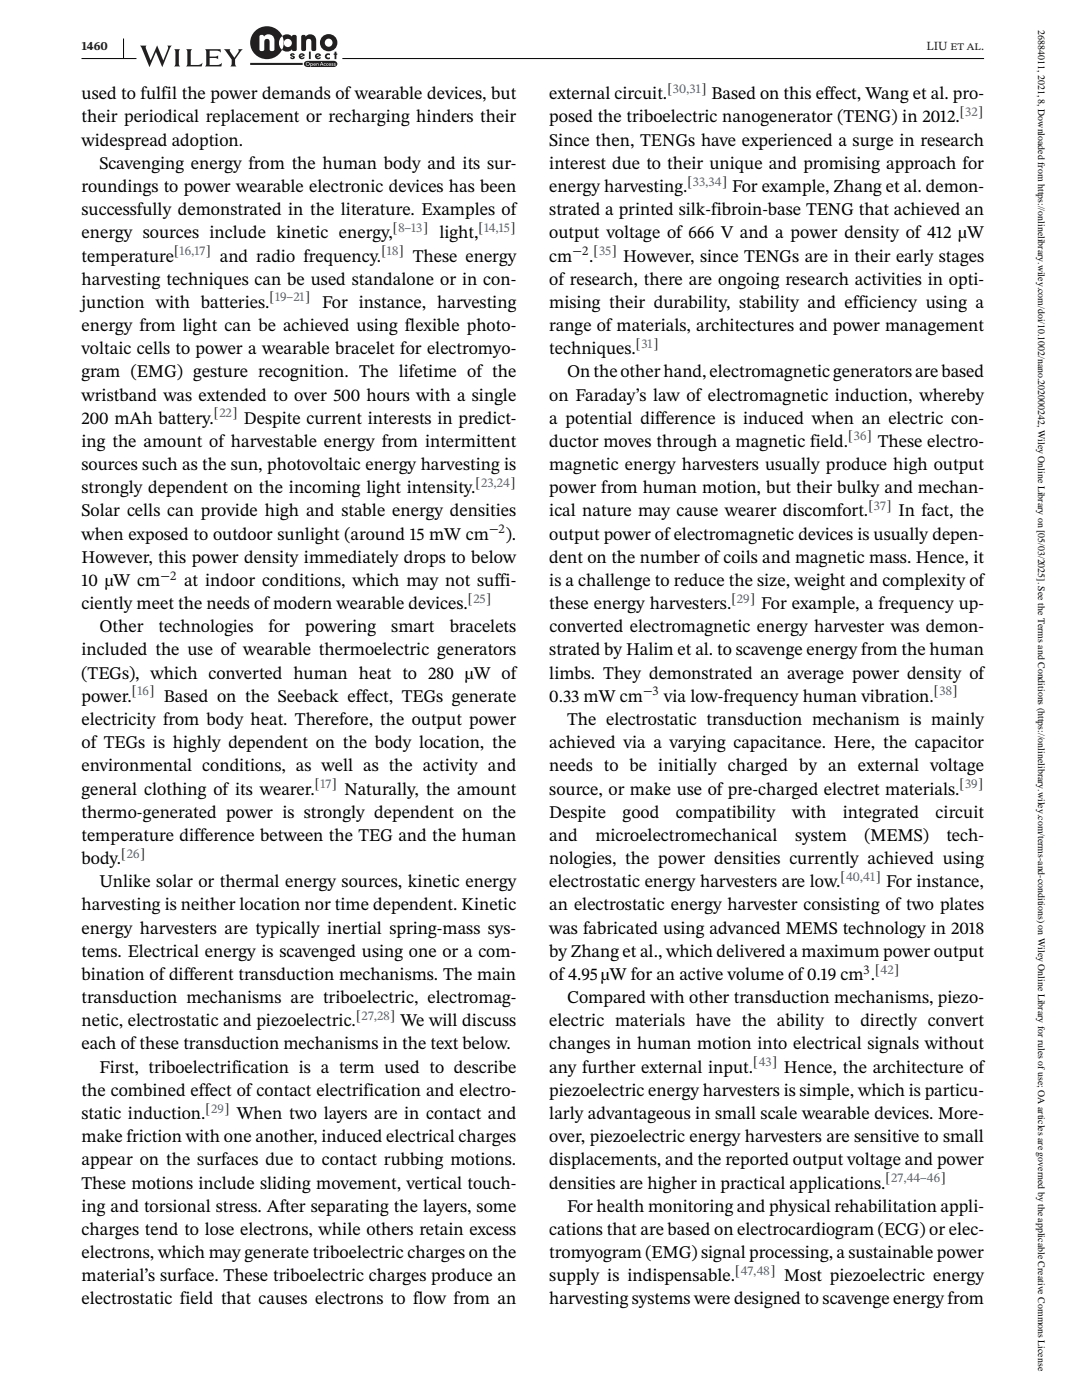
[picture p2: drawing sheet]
<svg xmlns="http://www.w3.org/2000/svg" width="210mm" height="276mm" viewBox="0 0 210 276" stroke-linecap="round" stroke-linejoin="round" font-family="sans-serif">
<defs><g id="words">
<g font-size="3.5">
<text x="16.1" y="19.6">used to fulfil the power demands of wearable devices, but</text>
<text x="108.2" y="19.6">external circuit.</text>
<text x="140.2" y="19.6">Based on this effect, Wang et al. pro-</text>
<text x="16.1" y="24.1">their periodical replacement or recharging hinders their</text>
<text x="16.1" y="28.7">widespread adoption.</text>
<text x="108.2" y="24.1">posed the triboelectric nanogenerator (TENG) in 2012.</text>
<text x="108.2" y="28.7">Since then, TENGs have experienced a surge in research</text>
<text x="19.6" y="33.3">Scavenging energy from the human body and its sur-</text>
<text x="108.2" y="33.3">interest due to their unique and promising approach for</text>
<text x="16.1" y="37.8">roundings to power wearable electronic devices has been</text>
<text x="108.2" y="37.8">energy harvesting.</text>
<text x="144.2" y="37.8">For example, Zhang et al. demon-</text>
<text x="16.1" y="42.4">successfully demonstrated in the literature. Examples of</text>
<text x="16.1" y="47">energy sources include kinetic energy,</text>
<text x="86.6" y="47">light,</text>
<text x="108.2" y="42.4">strated a printed silk-fibroin-base TENG that achieved an</text>
<text x="108.2" y="47">output voltage of 666 V and a power density of 412 µW</text>
<text x="16.1" y="51.6">temperature</text>
<text x="43.3" y="51.6">and radio frequency.</text>
<text x="81.3" y="51.6">These energy</text>
<text x="108.2" y="51.6">cm</text>
<text x="116.1" y="51.6">.</text>
<text x="122.7" y="51.6">However, since TENGs are in their early stages</text>
<text x="16.1" y="56.1">harvesting techniques can be used standalone or in con-</text>
<text x="108.2" y="56.1">of research, there are ongoing research activities in opti-</text>
<text x="16.1" y="60.7">junction with batteries.</text>
<text x="16.1" y="65.3">energy from light can be achieved using flexible photo-</text>
<text x="63.5" y="60.7">For instance, harvesting</text>
<text x="108.2" y="60.7">mising their durability, stability and efficiency using a</text>
<text x="108.2" y="65.3">range of materials, architectures and power management</text>
<text x="16.1" y="69.8">voltaic cells to power a wearable bracelet for electromyo-</text>
<text x="108.2" y="69.8">techniques.</text>
<text x="16.1" y="74.4">gram (EMG) gesture recognition. The lifetime of the</text>
<text x="111.7" y="74.4">Ontheotherhand,electromagneticgeneratorsarebased</text>
<text x="16.1" y="79">wristband was extended to over 500 hours with a single</text>
<text x="16.1" y="83.5">200 mAh battery.</text>
<text x="48.1" y="83.5">Despite current interests in predict-</text>
<text x="108.2" y="79">on Faraday’s law of electromagnetic induction, whereby</text>
<text x="108.2" y="83.5">a potential difference is induced when an electric con-</text>
<text x="16.1" y="88.1">ing the amount of harvestable energy from intermittent</text>
<text x="108.2" y="88.1">ductor moves through a magnetic field.</text>
<text x="172.9" y="88.1">These electro-</text>
<text x="16.1" y="92.7">sources such as the sun, photovoltaic energy harvesting is</text>
<text x="108.2" y="92.7">magnetic energy harvesters usually produce high output</text>
<text x="16.1" y="101.8">Solar cells can provide high and stable energy densities</text>
<text x="16.1" y="97.2">strongly dependent on the incoming light intensity.</text>
<text x="108.2" y="97.2">power from human motion, but their bulky and mechan-</text>
<text x="108.2" y="101.8">ical nature may cause wearer discomfort.</text>
<text x="177" y="101.8">In fact, the</text>
<text x="16.1" y="106.4">when exposed to outdoor sunlight (around 15 mW cm</text>
<text x="99.6" y="106.4">).</text>
<text x="108.2" y="106.4">output power ofelectromagnetic devices is usually depen-</text>
<text x="16.1" y="111">However, this power density immediately drops to below</text>
<text x="108.2" y="111">dent on the number of coils and magnetic mass. Hence, it</text>
<text x="16.1" y="115.5">10 µW cm</text>
<text x="36.3" y="115.5">at indoor conditions, which may not suffi-</text>
<text x="108.2" y="115.5">is a challenge to reduce the size, weight and complexity of</text>
<text x="16.1" y="120.1">ciently meet the needs ofmodern wearable devices.</text>
<text x="19.6" y="124.7">Other</text>
<text x="31.2" y="124.7">technologies</text>
<text x="52.9" y="124.7">for</text>
<text x="60.1" y="124.7">powering</text>
<text x="77.1" y="124.7">smart</text>
<text x="88.6" y="124.7">bracelets</text>
<text x="108.2" y="120.1">these energy harvesters.</text>
<text x="108.2" y="124.7">converted electromagnetic energy harvester was demon-</text>
<text x="149.9" y="120.1">For example, a frequency up-</text>
<text x="16.1" y="129.2">included the use of wearable thermoelectric generators</text>
<text x="108.2" y="129.2">strated by Halim et al. to scavenge energy from the human</text>
<text x="16.1" y="133.8">(TEGs), which converted human heat to 280 µW of</text>
<text x="108.2" y="133.8">limbs. They demonstrated an average power density of</text>
<text x="16.1" y="142.9">electricity from body heat. Therefore, the output power</text>
<text x="16.1" y="138.4">power.</text>
<text x="32.3" y="138.4">Based on the Seeback effect, TEGs generate</text>
<text x="108.2" y="138.4">0.33 mW cm</text>
<text x="111.7" y="142.9">The electrostatic transduction mechanism is mainly</text>
<text x="130.8" y="138.4">via low-frequency human vibration.</text>
<text x="16.1" y="147.5">of TEGs is highly dependent on the body location, the</text>
<text x="108.2" y="147.5">achieved via a varying capacitance. Here, the capacitor</text>
<text x="16.1" y="152.1">environmental conditions, as well as the activity and</text>
<text x="108.2" y="152.1">needs to be initially charged by an external voltage</text>
<text x="16.1" y="156.6">general clothing of its wearer.</text>
<text x="16.1" y="161.2">thermo-generated power is strongly dependent on the</text>
<text x="67.9" y="156.6">Naturally, the amount</text>
<text x="108.2" y="161.2">Despite</text>
<text x="108.2" y="156.6">source, or make use of pre-charged electret materials.</text>
<text x="122.7" y="161.2">good</text>
<text x="133.1" y="161.2">compatibility</text>
<text x="156" y="161.2">with</text>
<text x="166" y="161.2">integrated</text>
<text x="184.3" y="161.2">circuit</text>
<text x="16.1" y="165.8">temperature difference between the TEG and the human</text>
<text x="108.2" y="165.8">and</text>
<text x="117.3" y="165.8">microelectromechanical</text>
<text x="156.6" y="165.8">system</text>
<text x="170.3" y="165.8">(MEMS)</text>
<text x="186.4" y="165.8">tech-</text>
<text x="16.1" y="170.3">body.</text>
<text x="108.2" y="170.3">nologies, the power densities currently achieved using</text>
<text x="16.1" y="179.5">harvesting is neither location nor time dependent. Kinetic</text>
<text x="19.6" y="174.9">Unlike solar or thermal energy sources, kinetic energy</text>
<text x="108.2" y="174.9">electrostatic energy harvesters are low.</text>
<text x="108.2" y="179.5">an electrostatic energy harvester consisting of two plates</text>
<text x="174.6" y="174.9">For instance,</text>
<text x="16.1" y="184.1">energy harvesters are typically inertial spring-mass sys-</text>
<text x="108.2" y="184.1">was fabricated using advanced MEMS technology in 2018</text>
<text x="16.1" y="188.6">tems. Electrical energy is scavenged using one or a com-</text>
<text x="108.2" y="188.6">by Zhang et al., which delivered a maximum power output</text>
<text x="16.1" y="193.2">bination of different transduction mechanisms. The main</text>
<text x="16.1" y="197.8">transduction mechanisms are triboelectric, electromag-</text>
<text x="108.2" y="193.2">of4.95µW for an active volume of0.19 cm .</text>
<text x="111.7" y="197.8">Compared with other transduction mechanisms, piezo-</text>
<text x="16.1" y="202.3">netic, electrostatic and piezoelectric.</text>
<text x="78.9" y="202.3">We will discuss</text>
<text x="108.2" y="202.3">electric materials have the ability to directly convert</text>
<text x="16.1" y="206.9">each ofthese transduction mechanisms in the text below.</text>
<text x="108.2" y="206.9">changes in human motion into electrical signals without</text>
<text x="19.6" y="211.5">First, triboelectrification is a term used to describe</text>
<text x="108.2" y="211.5">any further external input.</text>
<text x="154.4" y="211.5">Hence, the architecture of</text>
<text x="16.1" y="216">the combined effect of contact electrification and electro-</text>
<text x="16.1" y="220.6">static induction.</text>
<text x="46.6" y="220.6">When two layers are in contact and</text>
<text x="108.2" y="216">piezoelectric energy harvesters is simple, which is particu-</text>
<text x="108.2" y="220.6">larly advantageous in small scale wearable devices. More-</text>
<text x="16.1" y="225.2">make friction with one another, induced electrical charges</text>
<text x="108.2" y="225.2">over, piezoelectric energy harvesters are sensitive to small</text>
<text x="16.1" y="229.7">appear on the surfaces due to contact rubbing motions.</text>
<text x="108.2" y="229.7">displacements, and the reported output voltage and power</text>
<text x="16.1" y="234.3">These motions include sliding movement, vertical touch-</text>
<text x="16.1" y="238.9">ing and torsional stress. After separating the layers, some</text>
<text x="108.2" y="234.3">densities are higher in practical applications.</text>
<text x="111.7" y="238.9">For health monitoring and physical rehabilitation appli-</text>
<text x="16.1" y="243.5">charges tend to lose electrons, while others retain excess</text>
<text x="108.2" y="243.5">cations that are based on electrocardiogram (ECG) or elec-</text>
<text x="16.1" y="248">electrons, which may generate triboelectric charges on the</text>
<text x="108.2" y="248">tromyogram (EMG) signal processing, a sustainable power</text>
<text x="16.1" y="252.6">material’s surface. These triboelectric charges produce an</text>
<text x="16.1" y="257.2">electrostatic field that causes electrons to flow from an</text>
<text x="108.2" y="252.6">supply is indispensable.</text>
<text x="108.2" y="257.2">harvesting systems were designed to scavenge energy from</text>
<text x="154.5" y="252.6">Most piezoelectric energy</text>
</g>
<g font-size="2.6" fill="#231f20">
<text x="131.5" y="18.3">[30,31]</text>
<text x="189.1" y="22.9">[32]</text>
<text x="135.4" y="36.6">[33,34]</text>
<text x="77.4" y="45.7">[8–13]</text>
<text x="94.3" y="45.7">[14,15]</text>
<text x="34.3" y="50.3">[16,17]</text>
<text x="75.1" y="50.3">[18]</text>
<text x="112.8" y="50.3">−2 [35]</text>
<text x="53.1" y="59.4">[19–21]</text>
<text x="125.3" y="68.6">[31]</text>
<text x="42.1" y="82.3">[22]</text>
<text x="167.1" y="86.8">[36]</text>
<text x="93.7" y="96">[23,24]</text>
<text x="171.1" y="100.5">[37]</text>
<text x="96.3" y="105.1">−2</text>
<text x="31.6" y="114.3">−2</text>
<text x="92.2" y="118.8">[25]</text>
<text x="144.1" y="118.8">[29]</text>
<text x="26" y="137.1">[16]</text>
<text x="126.7" y="137.1">−3</text>
<text x="184" y="137.1">[38]</text>
<text x="62" y="155.4">[17]</text>
<text x="189" y="155.4">[39]</text>
<text x="23.9" y="169.1">[26]</text>
<text x="165.6" y="173.7">[40,41]</text>
<text x="170.1" y="191.9">3 [42]</text>
<text x="70.1" y="201.1">[27,28]</text>
<text x="148.4" y="210.2">[43]</text>
<text x="40.5" y="219.3">[29]</text>
<text x="174.5" y="233">[27,44–46]</text>
<text x="144.8" y="251.3">[47,48]</text>
</g>
<g font-size="2.5" fill="#231f20">
<text x="16.1" y="9.9">1460</text>
<text x="182.5" y="9.9">LIU et al.</text>
</g>
<text font-size="1.9" x="204.5" y="6" transform="rotate(90 204.5 6)">26884011, 2021, 8, Downloaded from https://onlinelibrary.wiley.com/doi/10.1002/nano.202000242, Wiley Online Library on [05/03/2025]. See the Terms and Conditions (https://onlinelibrary.wiley.com/terms-and-conditions) on Wiley Online Library for rules of use; OA articles are governed by the applicable Creative Commons License</text>
</g></defs>
<path d="M16.1 11.5h10.8M24.3 7.6v3.9" fill="none" stroke="#000" stroke-width=".2"/>
<g fill="#231f20">
<path d="M34.3 9.7l.3 .6v2.2l-.3 .6h1.2l-.3-.6v-2.2l.3-.6zM36.7 9.7l.2 .5v2.4l-.2 .5h3l.2-.7-.2 .2a2.66 2.66 0 0 1-2.1 .2v-2.5l.2-.6zM44.1 9.7l1.5 2v1l-.2 .4h1.2l-.3-.4v-1l1.5-2h-.9l.1 .4-.8 1.3-.9-1.2 .1-.5zM40.4 9.7l.2 .5v2.4l-.2 .5h3.2l.1-.7a1.07 1.07 0 0 1-1 .4h-1.4v-1.4a1.71 1.71 0 0 1 1.6 .3v-.8a1.71 1.71 0 0 1-1.6 .3v-1.2a2.92 2.92 0 0 1 2 .2l.2 .1-.1-.6zM27.6 9l.3 .5 1.5 3.7 1.3-3 1.3 3 1.4-3.6 .4-.6h-.8l.1 .4v.3l-.9 2.2-1.3-2.9-1.2 2.9-.9-2.3 .1-.6z"/>
<circle cx="52.6" cy="8.4" r="3.3"/>
</g>
<path d="M51.3 6.9h.2a.42 .42 0 0 1 .5 .3 1.15 1.15 0 0 1 1.3-.4 1.15 1.15 0 0 1 .8 1.2v1.7l-.2 .3-.4 .1-.3-.2-.1-1.6a.53 .53 0 0 0-.5-.6 .53 .53 0 0 0-.5 .6l-.1 1.6-.3 .2-.4-.1-.2-.3v-2.5z" fill="#fff"/>
<g fill="#231f20">
<path d="M59.5 6.9h.2a.42 .42 0 0 1 .5 .3 1.15 1.15 0 0 1 1.4-.4 1.15 1.15 0 0 1 .7 1.2v1.7l-.2 .3-.4 .1-.3-.2-.1-1.6a.53 .53 0 0 0-.5-.6 .53 .53 0 0 0-.5 .6l-.1 1.6-.2 .2-.5-.1-.2-.3v-2.5z"/>
<path d="M57.2 10.7a.51 .51 0 0 1 .9 .1h-.6l.4 .2 .2 .3a.51 .51 0 0 1-.5 .4 .51 .51 0 0 1-.5-.4h.6l-.5-.3z"/>
<path d="M60.9 10.2h.3v1.4h-.3z"/>
<path d="M64.2 10.7l.6-.2 .2 .1v.3l-.1-.1a.35 .35 0 0 0-.5 .3l.1 .2h.5v.3a.62 .62 0 0 1-.8-.1 .62 .62 0 0 1 0-.8z"/>
<path d="M65.9 10.2h.4v.4h.1v.2h-.1v.9h-.4v-.9h-.2v-.2h.2z"/>
<path d="M55.9 8.5a.8 .8 0 0 0 1.6 0 .8 .8 0 0 0-1.6 0zM55.4 7.3a1.35 1.35 0 0 1 2.1-.1l.3-.3 .6 .2 .1 2.7-.2 .2-.5 .1-.3-.2v-.2a1.54 1.54 0 0 1-1.9 .2 1.54 1.54 0 0 1-.6-1.9z"/>
<path d="M63.9 8.4a.8 .8 0 0 0 1.6 0 .8 .8 0 0 0-1.6 0zM63 8.4a1.75 1.75 0 0 1 3.5 0 1.75 1.75 0 0 1-3.5 0z"/>
<path d="M59.2 10.9v.2l.5-.2-.2-.1zM59 10.7a.66 .66 0 0 1 1.1 .2l-.8 .4 .4 .1 .3-.2v.3a.62 .62 0 0 1-.9 0 .62 .62 0 0 1-.1-.8z"/>
<path d="M62.4 10.9v.2l.5-.2-.2-.1zM62.2 10.7a.65 .65 0 0 1 1.1 .2l-.8 .4 .3 .1 .4-.2v.3a.62 .62 0 0 1-.9 0 .62 .62 0 0 1-.1-.8z"/>
</g>
<path d="M54.9 6.7h.4a3 3 0 0 1 0 3.5h-.4z" fill="#fff"/>
<path d="M49.3 12.4h10.4v.4h-10.4zM60.1 12.2a.61 .61 0 0 0-.2 .7 .61 .61 0 0 0 .7 .3h5.1a.62 .62 0 0 0 .8-.6 .62 .62 0 0 0-.8-.6h-5.1z" fill="#231f20"/>
<path d="M60.3 12.6a.3 .3 0 0 1 .6 0 .3 .3 0 0 1-.6 0zM60.2 12.6a.4 .4 0 0 0 .8 0 .4 .4 0 0 0-.8 0zM61.2 12.7a.17 .17 0 0 1 .3 0 .17 .17 0 0 1-.3 0zM61.1 12.5v.7l.1-.3a.25 .25 0 0 0 .4 0 .25 .25 0 0 0 0-.4 .25 .25 0 0 0-.4 0zM61.9 12.6l.2 .1h-.3zM61.9 12.5l-.1 .4 .3 .1 .1-.1-.4-.1h.4v-.2zM62.3 12.5v.5l.3-.5 .2 .5-.1-.5zM63.4 12.4l.1 .3h-.3zM63.3 12.2l-.3 .8 .2-.2h.3l.2 .2zM63.9 12.5l-.1 .4 .3 .1v-.2l-.2-.1 .3-.2zM64.4 12.5l-.1 .4 .3 .1v-.2l-.3-.1 .4-.2zM64.9 12.6l.2 .1h-.3zM64.9 12.5l-.1 .4 .3 .1 .1-.1-.4-.1h.4v-.2zM65.4 12.5v.2l.2 .1-.3 .1h.3v-.2l-.2-.1 .3-.1zM65.8 12.5v.2l.2 .1-.3 .1h.4v-.2l-.2-.1 .2-.1z" fill="#fff"/>
<path d="M67.4 11.5h126.5" fill="none" stroke="#000" stroke-width=".2"/>
<use href="#words"/>
</svg>
